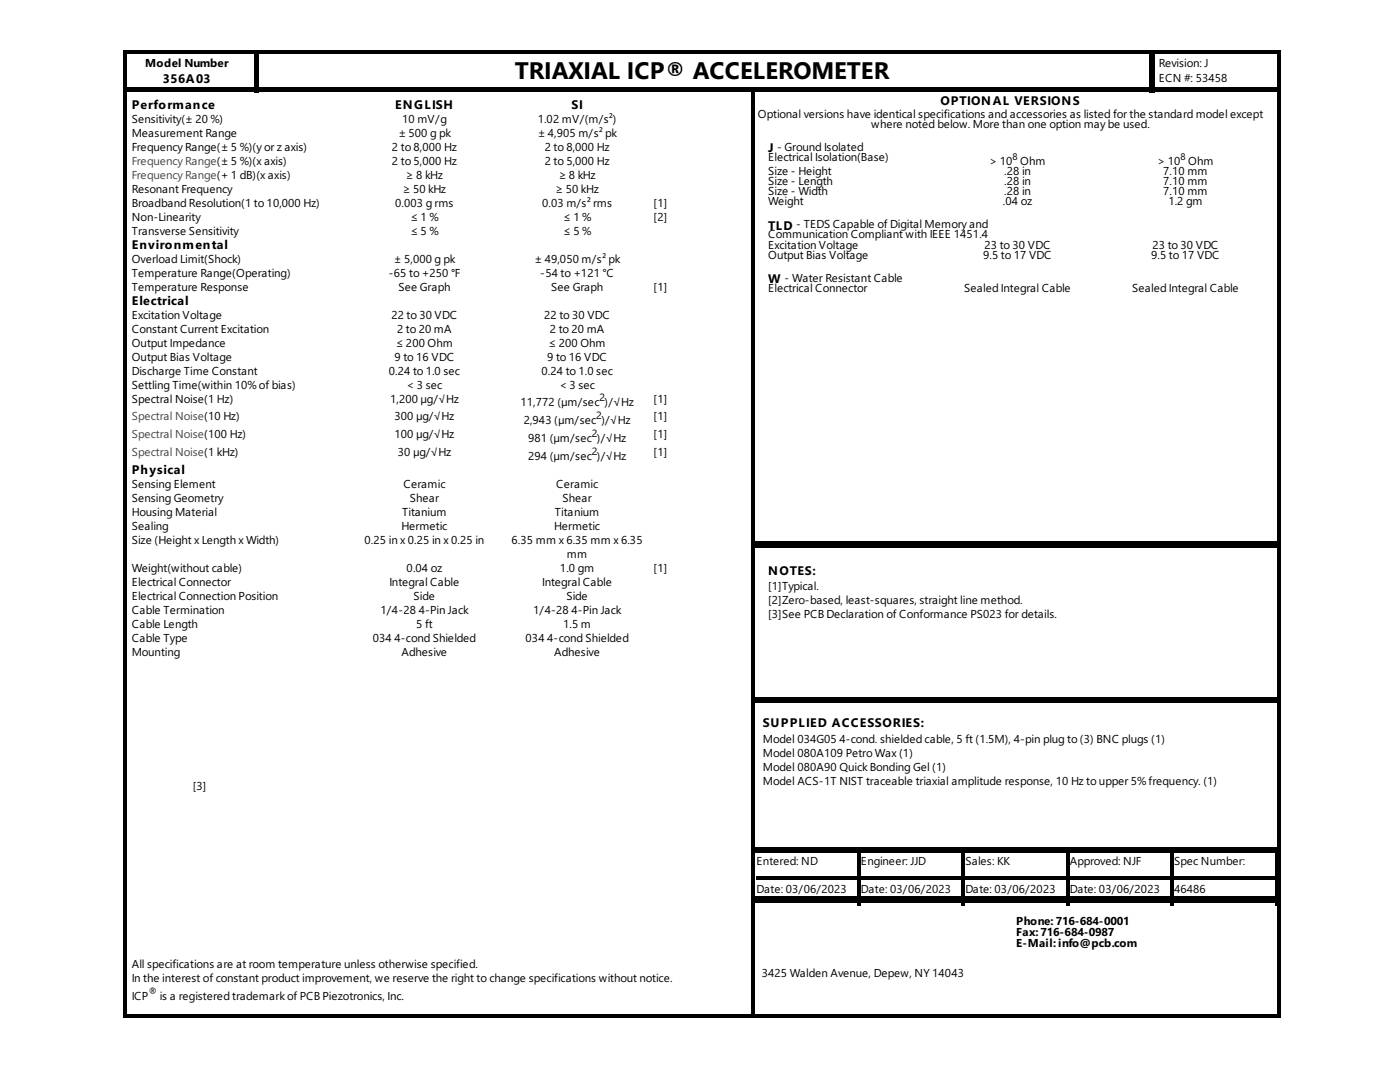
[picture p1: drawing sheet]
<svg xmlns="http://www.w3.org/2000/svg" width="279mm" height="216mm" viewBox="0 0 279 216" stroke-linecap="round" stroke-linejoin="round" font-family="sans-serif">
<defs><g id="words">
<text font-size="6.3" x="102.7" y="15.8">TRIAXIAL ICP® ACCELEROMETER</text>
<g font-size="3.3">
<text x="32.5" y="16.6">356A03</text>
<text x="26.3" y="21.7">Performance</text>
<text x="78.9" y="21.7">ENGLISH</text>
<text x="114" y="21.7">SI</text>
<text x="187.7" y="20.9">OPTIONAL VERSIONS</text>
<text x="153.3" y="30.3">J - GroundIsolated</text>
<text x="153.3" y="45.8">TLD - TEDS Capable ofDigitalMemoryand</text>
<text x="26.3" y="49.6">Environmental</text>
<text x="153.3" y="56.5">W - WaterResistantCable</text>
<text x="26.3" y="60.8">Electrical</text>
<text x="26.3" y="94.6">Physical</text>
<text x="153.3" y="114.6">NOTES:</text>
<text x="152.3" y="145.1">SUPPLIED ACCESSORIES:</text>
</g>
<g font-size="3">
<text x="29" y="13.3">Model Number</text>
<text x="231.3" y="13.3">Revision: J</text>
<text x="231.3" y="16.3">ECN #: 53458</text>
<text x="151.3" y="23.5">Optionalversions have identicalspecifications andaccessories as listedforthe standardmodelexcept</text>
<text x="26.3" y="24.5">Sensitivity(±20 %)</text>
<text x="26.3" y="27.3">MeasurementRange</text>
<text x="79.5" y="27.3">±500 gpk</text>
<text x="80.3" y="24.5">10 mV/g</text>
<text x="107.3" y="24.5">1.02 mV/(m/s²)</text>
<text x="107.3" y="27.3">±4,905 m/s²pk</text>
<text x="173.9" y="25.5">where notedbelow. More thanone optionmaybe used.</text>
<text x="26.3" y="30.1">FrequencyRange(±5 %)(yorzaxis)</text>
<text x="78.2" y="30.1">2 to8,000 Hz</text>
<text x="78.2" y="32.9">2 to5,000 Hz</text>
<text x="81" y="35.6">≥8 kHz</text>
<text x="108.7" y="30.1">2 to8,000 Hz</text>
<text x="108.7" y="32.9">2 to5,000 Hz</text>
<text x="111.5" y="35.6">≥8 kHz</text>
<text x="153.3" y="32.1">ElectricalIsolation(Base)</text>
<text x="153.3" y="34.9">Size - Height</text>
<text x="197.5" y="32.9">&gt;10 Ohm</text>
<text x="200.4" y="34.9">.28 in</text>
<text x="231" y="32.9">&gt;10 Ohm</text>
<text x="232.2" y="34.9">7.10 mm</text>
<text x="26.3" y="38.4">ResonantFrequency</text>
<text x="26.3" y="41.2">BroadbandResolution(1 to10,000 Hz)</text>
<text x="78.9" y="41.2">0.003 grms</text>
<text x="80.4" y="38.4">≥50 kHz</text>
<text x="108.2" y="41.2">0.03 m/s²rms</text>
<text x="110.9" y="38.4">≥50 kHz</text>
<text x="130.4" y="41.2">[1]</text>
<text x="153.3" y="36.9">Size - Length</text>
<text x="153.3" y="38.9">Size - Width</text>
<text x="153.3" y="41">Weight</text>
<text x="200.2" y="41">.04 oz</text>
<text x="200.4" y="36.9">.28 in</text>
<text x="200.4" y="38.9">.28 in</text>
<text x="232.2" y="36.9">7.10 mm</text>
<text x="232.2" y="38.9">7.10 mm</text>
<text x="233.2" y="41">1.2 gm</text>
<text x="26.3" y="44">Non-Linearity</text>
<text x="26.3" y="46.8">Transverse Sensitivity</text>
<text x="81.9" y="44">≤1 %</text>
<text x="81.9" y="46.8">≤5 %</text>
<text x="112.4" y="44">≤1 %</text>
<text x="112.4" y="46.8">≤5 %</text>
<text x="130.4" y="44">[2]</text>
<text x="153.3" y="47.6">CommunicationCompliantwithIEEE 1451.4</text>
<text x="26.3" y="52.4">OverloadLimit(Shock)</text>
<text x="78.6" y="52.4">±5,000 gpk</text>
<text x="106.7" y="52.4">±49,050 m/s²pk</text>
<text x="153.3" y="49.6">ExcitationVoltage</text>
<text x="153.3" y="51.6">OutputBias Voltage</text>
<text x="196.2" y="51.6">9.5 to17 VDC</text>
<text x="196.5" y="49.6">23 to30 VDC</text>
<text x="229.7" y="51.6">9.5 to17 VDC</text>
<text x="230" y="49.6">23 to30 VDC</text>
<text x="26.3" y="55.2">Temperature Range(Operating)</text>
<text x="26.3" y="58">Temperature Response</text>
<text x="77.6" y="55.2">-65 to+250 °F</text>
<text x="79.5" y="58">See Graph</text>
<text x="107.8" y="55.2">-54 to+121 °C</text>
<text x="110" y="58">See Graph</text>
<text x="130.4" y="58">[1]</text>
<text x="153.3" y="58.3">ElectricalConnector</text>
<text x="192.4" y="58.3">SealedIntegralCable</text>
<text x="225.9" y="58.3">SealedIntegralCable</text>
<text x="26.3" y="63.6">ExcitationVoltage</text>
<text x="78.1" y="63.6">22 to30 VDC</text>
<text x="108.6" y="63.6">22 to30 VDC</text>
<text x="26.3" y="66.4">ConstantCurrentExcitation</text>
<text x="26.3" y="69.2">OutputImpedance</text>
<text x="26.3" y="72">OutputBias Voltage</text>
<text x="78.7" y="72">9 to16 VDC</text>
<text x="79" y="69.2">≤200 Ohm</text>
<text x="79.2" y="66.4">2 to20 mA</text>
<text x="109.2" y="72">9 to16 VDC</text>
<text x="109.5" y="69.2">≤200 Ohm</text>
<text x="109.7" y="66.4">2 to20 mA</text>
<text x="26.3" y="74.8">Discharge Time Constant</text>
<text x="26.3" y="77.6">SettlingTime(within10%ofbias)</text>
<text x="77.6" y="74.8">0.24 to1.0 sec</text>
<text x="81.2" y="77.6">&lt;3 sec</text>
<text x="108.1" y="74.8">0.24 to1.0 sec</text>
<text x="111.6" y="77.6">&lt;3 sec</text>
<text x="26.3" y="80.3">SpectralNoise(1 Hz)</text>
<text x="77.9" y="80.3">1,200 µg/√Hz</text>
<text x="78.7" y="83.9">300 µg/√Hz</text>
<text x="103.9" y="81.1">11,772 (µm/sec )/√Hz</text>
<text x="130.4" y="80.3">[1]</text>
<text x="130.4" y="83.9">[1]</text>
<text x="78.7" y="87.5">100 µg/√Hz</text>
<text x="104.5" y="84.7">2,943 (µm/sec )/√Hz</text>
<text x="105.4" y="88.2">981 (µm/sec )/√Hz</text>
<text x="130.4" y="87.5">[1]</text>
<text x="79.4" y="91">30 µg/√Hz</text>
<text x="105.4" y="91.8">294 (µm/sec )/√Hz</text>
<text x="130.4" y="91">[1]</text>
<text x="26.3" y="97.4">SensingElement</text>
<text x="26.3" y="100.2">SensingGeometry</text>
<text x="80.5" y="97.4">Ceramic</text>
<text x="81.8" y="100.2">Shear</text>
<text x="111" y="97.4">Ceramic</text>
<text x="112.3" y="100.2">Shear</text>
<text x="26.3" y="103">HousingMaterial</text>
<text x="26.3" y="105.7">Sealing</text>
<text x="80.1" y="105.7">Hermetic</text>
<text x="80.3" y="103">Titanium</text>
<text x="110.6" y="105.7">Hermetic</text>
<text x="110.7" y="103">Titanium</text>
<text x="26.3" y="108.5">Size (HeightxLengthxWidth)</text>
<text x="72.8" y="108.5">0.25 inx0.25 inx0.25 in</text>
<text x="102.1" y="108.5">6.35 mm x6.35 mm x6.35</text>
<text x="113.2" y="111.3">mm</text>
<text x="26.3" y="114.1">Weight(withoutcable)</text>
<text x="26.3" y="116.9">ElectricalConnector</text>
<text x="26.3" y="119.7">ElectricalConnectionPosition</text>
<text x="77.7" y="116.9">IntegralCable</text>
<text x="81.2" y="114.1">0.04 oz</text>
<text x="82.5" y="119.7">Side</text>
<text x="108.2" y="116.9">IntegralCable</text>
<text x="111.8" y="114.1">1.0 gm</text>
<text x="113" y="119.7">Side</text>
<text x="130.4" y="114.1">[1]</text>
<text x="153.3" y="117.7">[1]Typical.</text>
<text x="26.3" y="122.5">Cable Termination</text>
<text x="26.3" y="125.3">Cable Length</text>
<text x="75.9" y="122.5">1/4-28</text>
<text x="83.1" y="125.3">5 ft</text>
<text x="83.6" y="122.5">4-PinJack</text>
<text x="106.4" y="122.5">1/4-28</text>
<text x="112.4" y="125.3">1.5 m</text>
<text x="114" y="122.5">4-PinJack</text>
<text x="153.3" y="120.5">[2]Zero-based, least-squares, straightline method.</text>
<text x="153.3" y="123.3">[3]See PCBDeclarationofConformance PS023 fordetails.</text>
<text x="26.3" y="128.1">Cable Type</text>
<text x="26.3" y="130.9">Mounting</text>
<text x="74.4" y="128.1">034</text>
<text x="78.7" y="128.1">4-condShielded</text>
<text x="80.1" y="130.9">Adhesive</text>
<text x="104.9" y="128.1">034</text>
<text x="109.2" y="128.1">4-condShielded</text>
<text x="110.6" y="130.9">Adhesive</text>
<text x="152.3" y="148.2">Model034G05</text>
<text x="167.5" y="148.2">4-cond. shieldedcable, 5 ft(1.5M), 4-pinplugto(3) BNC plugs (1)</text>
<text x="152.3" y="151">Model080A109 PetroWax(1)</text>
<text x="152.3" y="153.8">Model080A90 QuickBondingGel(1)</text>
<text x="38.5" y="157.6">[3]</text>
<text x="152.3" y="156.5">ModelACS-1T NIST traceable triaxialamplitude response, 10 Hztoupper5%frequency. (1)</text>
<text x="151" y="172.6">Entered: ND</text>
<text x="171.8" y="172.6">Engineer: JJD</text>
<text x="192.7" y="172.6">Sales: KK</text>
<text x="213.5" y="172.6">Approved: NJF</text>
<text x="234.3" y="172.6">SpecNumber:</text>
<text x="151" y="178.1">Date: 03/06/2023</text>
<text x="171.8" y="178.1">Date: 03/06/2023</text>
<text x="192.7" y="178.1">Date: 03/06/2023</text>
<text x="213.5" y="178.1">Date: 03/06/2023</text>
<text x="234.3" y="178.1">46486</text>
<text x="202.8" y="184.5">Phone:716-684-0001</text>
<text x="202.8" y="186.8">Fax:716-684-0987</text>
<text x="202.8" y="189.1">E-Mail:info@pcb.com</text>
<text x="26.3" y="193.1">Allspecifications are atroom temperature unless otherwise specified.</text>
<text x="26.3" y="195.9">Inthe interestofconstantproductimprovement, we reserve the righttochange specifications withoutnotice.</text>
<text x="152" y="194.9">3425 WaldenAvenue, Depew, NY 14043</text>
<text x="26.3" y="199.5">ICP</text>
<text x="31.9" y="199.5">is a registeredtrademarkofPCBPiezotronics, Inc.</text>
</g>
<g font-size="3" fill="#484646">
<text x="26.3" y="32.9">FrequencyRange(±5 %)(xaxis)</text>
<text x="26.3" y="35.6">FrequencyRange(+1 dB)(xaxis)</text>
<text x="26.3" y="83.9">SpectralNoise(10 Hz)</text>
<text x="26.3" y="87.5">SpectralNoise(100 Hz)</text>
<text x="26.3" y="91">SpectralNoise(1 kHz)</text>
</g>
<g font-size="2.8">
<text x="119" y="83.7">2</text>
<text x="119.6" y="80.1">2</text>
<text x="118.1" y="87.2">2</text>
<text x="118.1" y="90.8">2</text>
<text x="29.6" y="198.5">®</text>
</g>
<g font-size="2.5">
<text x="202.1" y="31.8">8</text>
<text x="235.6" y="31.8">8</text>
</g>
</g></defs>
<g fill="#000">
<path d="M24.5 10h26.9v.8h-26.9zM24.5 17.6h26.9v.8h-26.9zM24.5 10h.8v8.4h-.8zM24.5 17.4h126.2v.7h-126.2zM24.5 17.4h.8v185.6h-.8zM50.7 10h.7v8.4h-.7zM50.9 10h179.6v.8h-179.6zM50.9 17.6h179.6v.8h-179.6zM50.9 10h.8v8.4h-.8zM150 17.4h.7v185.6h-.7zM150 17.4h105.7v.7h-105.7zM150 17.4h.7v91.4h-.7z"/>
<path d="M229.2 10h26.5v.8h-26.5zM229.2 17.6h26.5v.8h-26.5zM229.2 10h.8v8.4h-.8zM229.7 10h.8v8.4h-.8zM254.9 10h.8v8.4h-.8zM254.9 17.4h.8v91.4h-.8zM150 108h105.7v.8h-105.7zM150 108.5h105.7v.8h-105.7zM150 108.5h.7v31.3h-.7zM254.9 108.5h.8v31.3h-.8zM150 139h105.7v.8h-105.7zM150 139.5h105.7v.8h-105.7z"/>
<path d="M150 139.5h.7v30.3h-.7zM254.9 139.5h.8v30.3h-.8zM150 169.5h105.7v.8h-105.7zM150 179.4h105.7v.8h-105.7zM150 169.5h.7v10.7h-.7zM150 178.9h105.7v.8h-105.7zM150 178.9h.7v24.1h-.7zM150 169h105.7v.8h-105.7zM151 174.8h104.7v.8h-104.7zM171.1 175.6h.7v5.1h-.7zM171.1 170h.7v5.1h-.7zM191.9 175.6h.8v5.1h-.8z"/>
<path d="M191.9 170h.8v5.1h-.8zM212.7 175.6h.8v5.1h-.8zM212.7 170h.8v5.1h-.8zM233.6 175.6h.7v5.1h-.7zM233.6 170h.7v5.1h-.7zM254.4 175.6h.7v5.1h-.7zM254.4 170h.7v5.1h-.7zM254.9 169.5h.8v10.7h-.8zM254.9 178.9h.8v24.1h-.8zM24.5 202.3h126.2v.7h-126.2zM150 202.3h105.7v.7h-105.7z"/>
</g>
<use href="#words"/>
</svg>
